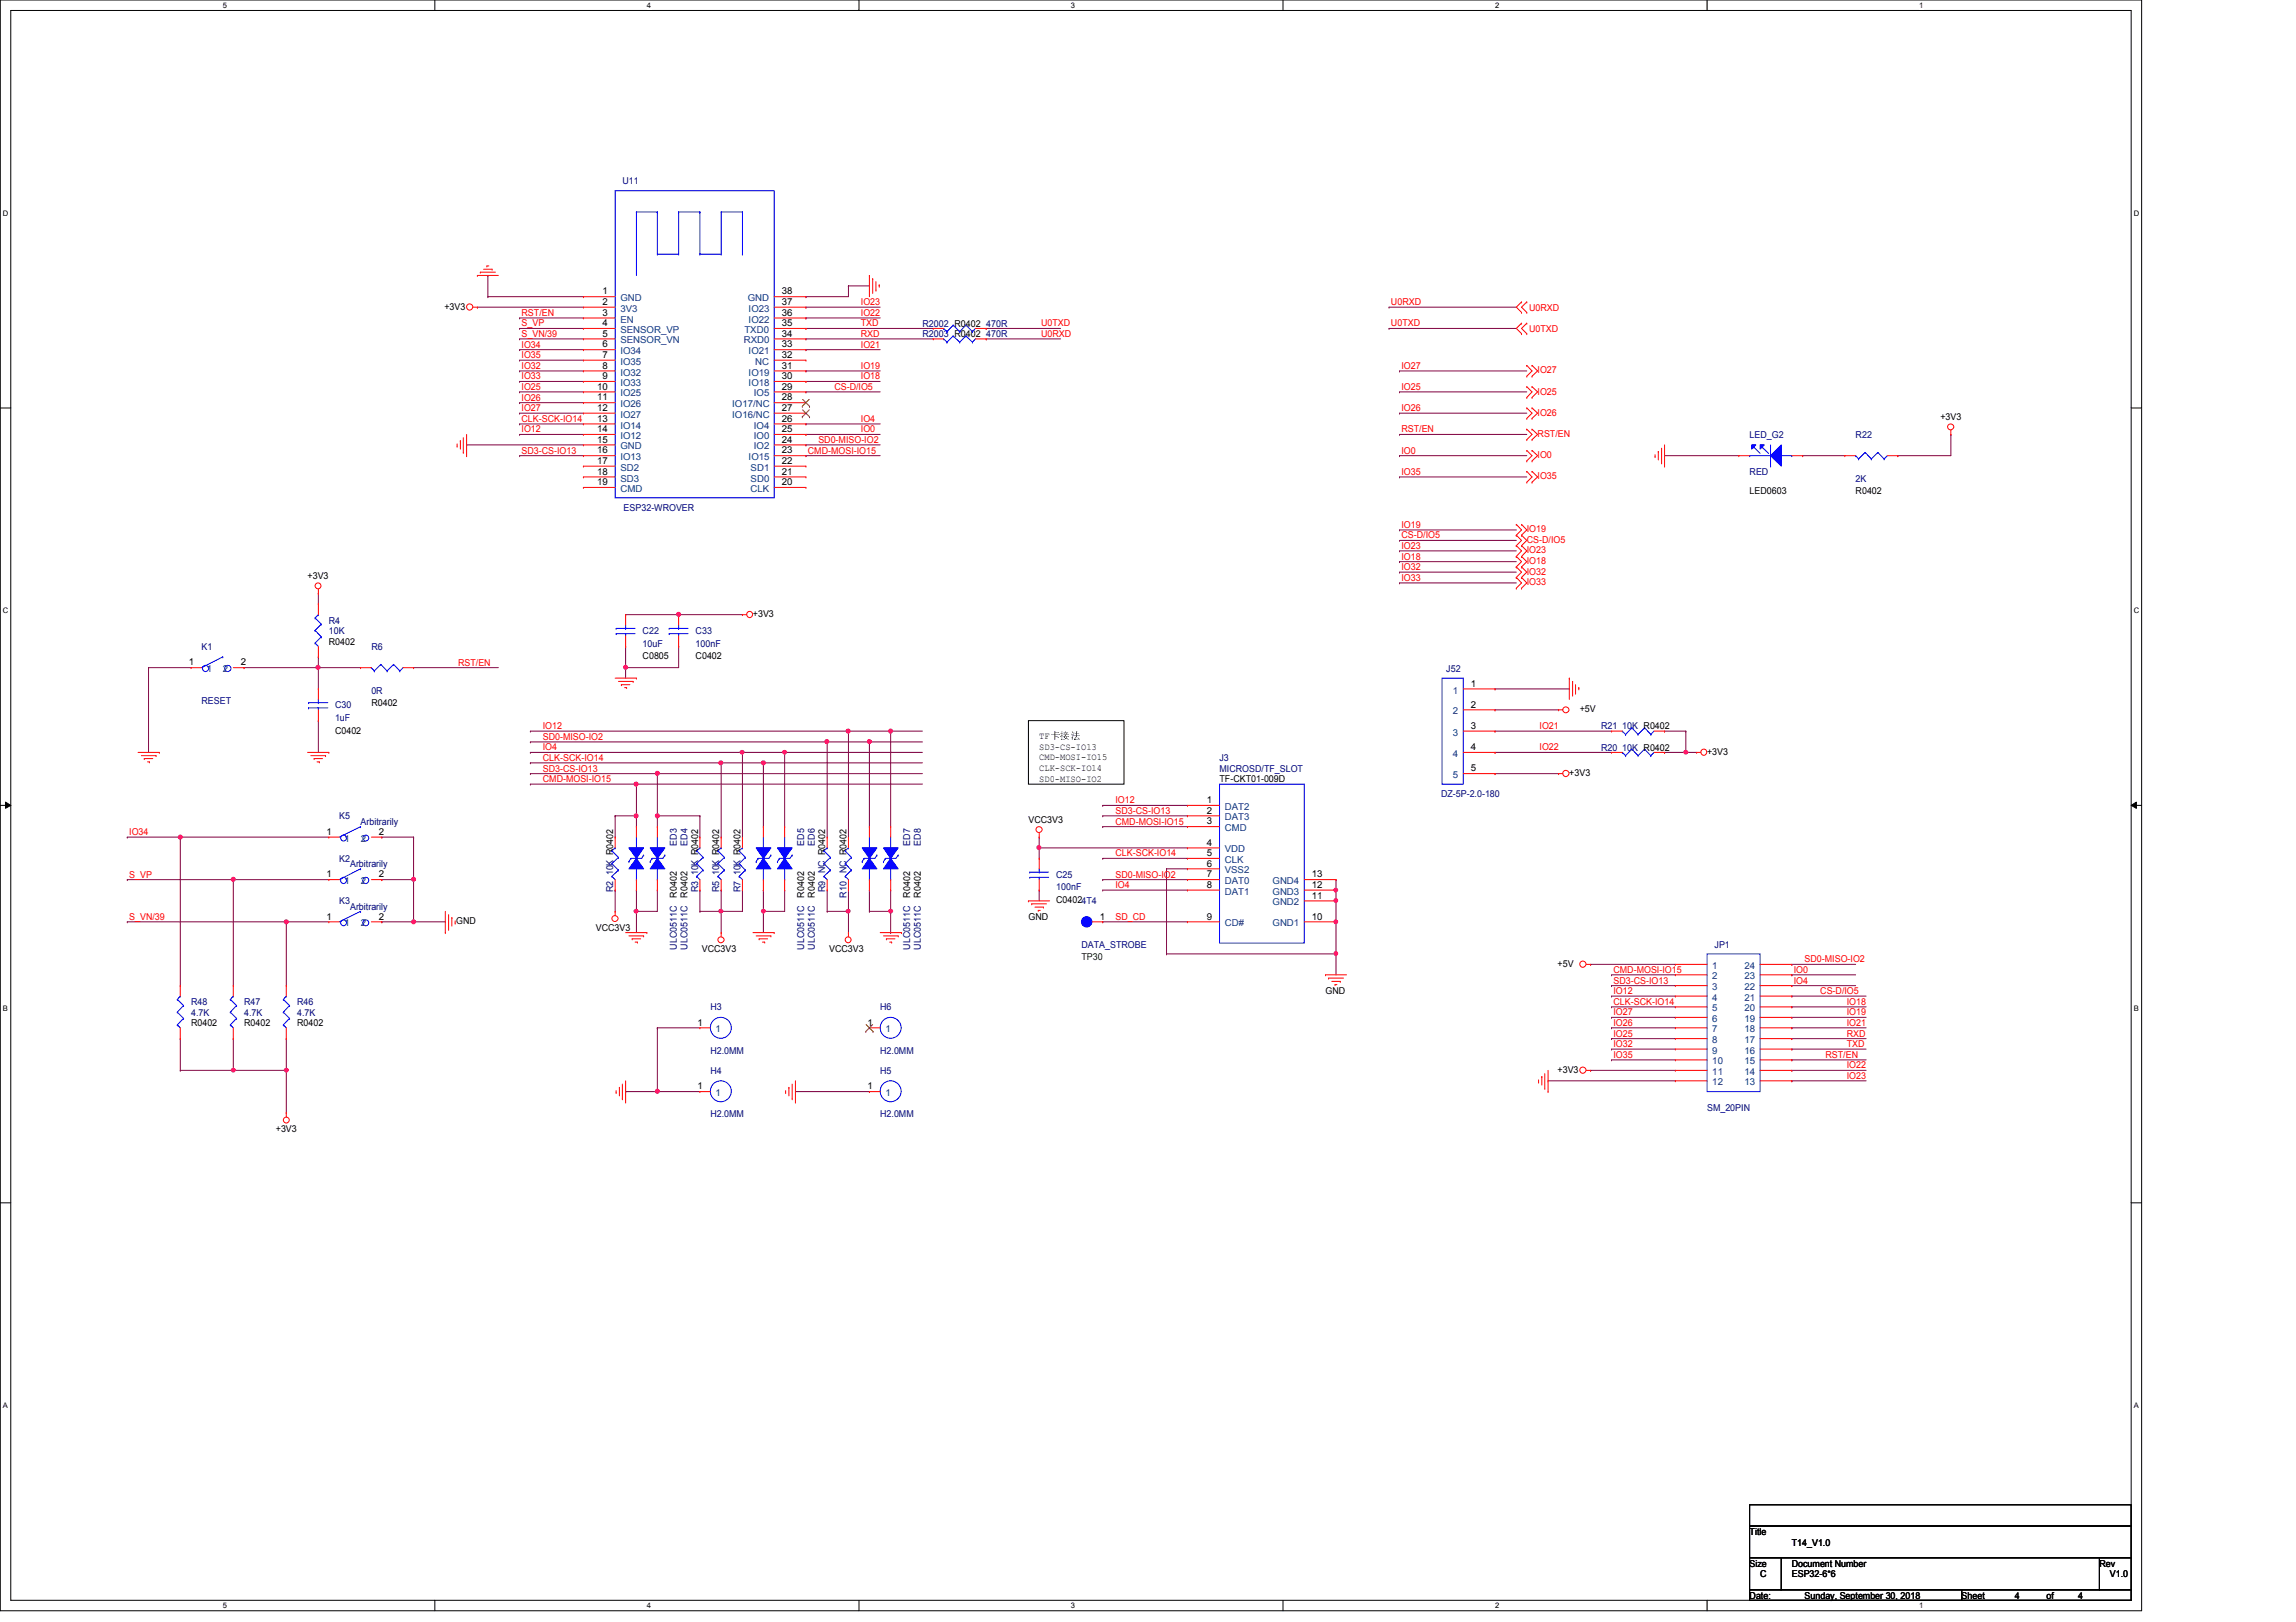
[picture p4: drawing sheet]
<svg xmlns="http://www.w3.org/2000/svg" width="297mm" height="210mm" viewBox="0 0 297 210" stroke-linecap="round" stroke-linejoin="round" font-family="sans-serif">
<defs><g id="words">
<g font-size="1.2" fill="#00007f">
<text x="80.5" y="23.9">U11</text>
<text x="119.3" y="43.6">R2003 R0402</text>
<text x="119.3" y="42.3">R2002 R0402</text>
<text x="127.6" y="43.6">470R</text>
<text x="127.6" y="42.3">470R</text>
<text x="226.4" y="56.7">LED_G2</text>
<text x="240.1" y="56.7">R22</text>
<text x="226.4" y="61.5">RED</text>
<text x="240.1" y="62.3">2K</text>
<text x="80.7" y="66.1">ESP32-WROVER</text>
<text x="42.5" y="80.7">R4</text>
<text x="42.5" y="82">10K</text>
<text x="83.1" y="82">C22</text>
<text x="83.1" y="83.7">10uF</text>
<text x="90" y="82">C33</text>
<text x="90" y="83.7">100nF</text>
<text x="26.1" y="84.1">K1</text>
<text x="48" y="84.1">R6</text>
<text x="48" y="89.7">0R</text>
<text x="187.1" y="87">J52</text>
<text x="26.1" y="91.1">RESET</text>
<text x="43.3" y="91.7">C30</text>
<text x="43.3" y="93.3">1uF</text>
<text x="207.1" y="94.4">R21 10K R0402</text>
<text x="157.8" y="98.5">J3</text>
<text x="157.8" y="99.9">MICROSD/TF_SLOT</text>
<text x="207.1" y="97.2">R20 10K R0402</text>
<text x="43.9" y="106">K5</text>
<text x="46.6" y="106.7">Arbitrarily</text>
<text x="186.4" y="103.2">DZ-5P-2.0-180</text>
<text x="43.9" y="111.5">K2</text>
<text x="45.3" y="112.2">Arbitrarily</text>
<text x="87.6" y="109.4" transform="rotate(-90 87.6 109.4)">ED3</text>
<text x="88.9" y="109.4" transform="rotate(-90 88.9 109.4)">ED4</text>
<text x="104.1" y="109.4" transform="rotate(-90 104.1 109.4)">ED5</text>
<text x="105.4" y="109.4" transform="rotate(-90 105.4 109.4)">ED6</text>
<text x="106.8" y="113" transform="rotate(-90 106.8 113)">NC R0402</text>
<text x="109.5" y="113" transform="rotate(-90 109.5 113)">NC R0402</text>
<text x="117.8" y="109.4" transform="rotate(-90 117.8 109.4)">ED7</text>
<text x="119.1" y="109.4" transform="rotate(-90 119.1 109.4)">ED8</text>
<text x="136.6" y="113.6">C25</text>
<text x="43.9" y="117">K3</text>
<text x="45.3" y="117.7">Arbitrarily</text>
<text x="79.3" y="115.5" transform="rotate(-90 79.3 115.5)">R2 10K R0402</text>
<text x="90.3" y="115.5" transform="rotate(-90 90.3 115.5)">R3 10K R0402</text>
<text x="93" y="115.5" transform="rotate(-90 93 115.5)">R5 10K R0402</text>
<text x="95.8" y="115.5" transform="rotate(-90 95.8 115.5)">R7 10K R0402</text>
<text x="106.8" y="115.5" transform="rotate(-90 106.8 115.5)">R9</text>
<text x="109.5" y="116.2" transform="rotate(-90 109.5 116.2)">R10</text>
<text x="136.6" y="115.2">100nF</text>
<text x="87.6" y="122.9" transform="rotate(-90 87.6 122.9)">ULC0511C</text>
<text x="88.9" y="122.9" transform="rotate(-90 88.9 122.9)">ULC0511C</text>
<text x="104.1" y="122.9" transform="rotate(-90 104.1 122.9)">ULC0511C</text>
<text x="105.4" y="122.9" transform="rotate(-90 105.4 122.9)">ULC0511C</text>
<text x="117.8" y="122.9" transform="rotate(-90 117.8 122.9)">ULC0511C</text>
<text x="119.1" y="122.9" transform="rotate(-90 119.1 122.9)">ULC0511C</text>
<text x="139.9" y="122.6">DATA_STROBE</text>
<text x="221.8" y="122.6">JP1</text>
<text x="24.7" y="130">R48</text>
<text x="24.7" y="131.4">4.7K</text>
<text x="31.6" y="130">R47</text>
<text x="31.6" y="131.4">4.7K</text>
<text x="38.4" y="130">R46</text>
<text x="38.4" y="131.4">4.7K</text>
<text x="91.9" y="130.7">H3</text>
<text x="113.9" y="130.7">H6</text>
<text x="91.9" y="136.4">H2.0MM</text>
<text x="113.9" y="136.4">H2.0MM</text>
<text x="91.9" y="139">H4</text>
<text x="113.9" y="139">H5</text>
<text x="220.8" y="143.8">SM_20PIN</text>
<text x="91.9" y="144.6">H2.0MM</text>
<text x="113.9" y="144.6">H2.0MM</text>
</g>
<g font-size="1.2">
<text x="57.5" y="40.1">+3V3</text>
<text x="77.9" y="38.1">1</text>
<text x="77.9" y="39.5">2</text>
<text x="77.9" y="40.9">3</text>
<text x="101.1" y="38.1">38</text>
<text x="101.1" y="39.5">37</text>
<text x="101.1" y="40.9">36</text>
<text x="77.9" y="42.2">4</text>
<text x="77.9" y="43.6">5</text>
<text x="77.9" y="45">6</text>
<text x="77.9" y="46.3">7</text>
<text x="77.9" y="47.7">8</text>
<text x="101.1" y="42.2">35</text>
<text x="101.1" y="43.6">34</text>
<text x="101.1" y="45">33</text>
<text x="101.1" y="46.3">32</text>
<text x="101.1" y="47.7">31</text>
<text x="77.3" y="50.4">10</text>
<text x="77.3" y="51.8">11</text>
<text x="77.3" y="53.2">12</text>
<text x="77.9" y="49.1">9</text>
<text x="101.1" y="49.1">30</text>
<text x="101.1" y="50.4">29</text>
<text x="101.1" y="51.8">28</text>
<text x="101.1" y="53.2">27</text>
<text x="77.3" y="54.6">13</text>
<text x="77.3" y="55.9">14</text>
<text x="77.3" y="57.3">15</text>
<text x="77.3" y="58.7">16</text>
<text x="101.1" y="54.6">26</text>
<text x="101.1" y="55.9">25</text>
<text x="101.1" y="57.3">24</text>
<text x="101.1" y="58.7">23</text>
<text x="251" y="54.4">+3V3</text>
<text x="77.3" y="60">17</text>
<text x="77.3" y="61.4">18</text>
<text x="77.3" y="62.8">19</text>
<text x="101.1" y="60">22</text>
<text x="101.1" y="61.4">21</text>
<text x="101.1" y="62.8">20</text>
<text x="226.4" y="64">LED0603</text>
<text x="240.1" y="64">R0402</text>
<text x="39.8" y="74.9">+3V3</text>
<text x="42.5" y="83.4">R0402</text>
<text x="97.4" y="79.8">+3V3</text>
<text x="24.4" y="86.1">1</text>
<text x="31.2" y="86.1">2</text>
<text x="83.1" y="85.3">C0805</text>
<text x="90" y="85.3">C0402</text>
<text x="190.3" y="88.9">1</text>
<text x="43.3" y="95">C0402</text>
<text x="48" y="91.4">R0402</text>
<text x="134.4" y="95.6">TF卡卡卡</text>
<text x="190.3" y="91.6">2</text>
<text x="190.3" y="94.3">3</text>
<text x="204.4" y="92.2">+5V</text>
<text x="134.4" y="97">SD3-CS-IO13</text>
<text x="134.4" y="98.4">CMD-MOSI-IO15</text>
<text x="134.4" y="99.7">CLK-SCK-IO14</text>
<text x="134.4" y="101.1">SD0-MISO-IO2</text>
<text x="157.8" y="101.3">TF-CKT01-009D</text>
<text x="190.3" y="97.1">4</text>
<text x="190.3" y="99.8">5</text>
<text x="203" y="100.4">+3V3</text>
<text x="220.8" y="97.7">+3V3</text>
<text x="133.1" y="106.5">VCC3V3</text>
<text x="156.1" y="105.3">2</text>
<text x="156.1" y="106.7">3</text>
<text x="156.1" y="103.9">1</text>
<text x="42.2" y="113.5">1</text>
<text x="42.2" y="108">1</text>
<text x="49" y="113.5">2</text>
<text x="49" y="108">2</text>
<text x="156.1" y="109.4">4</text>
<text x="156.1" y="110.8">5</text>
<text x="156.1" y="112.1">6</text>
<text x="156.1" y="113.5">7</text>
<text x="169.7" y="113.5">13</text>
<text x="42.2" y="119">1</text>
<text x="49" y="119">2</text>
<text x="59" y="119.6">GND</text>
<text x="87.6" y="116.2" transform="rotate(-90 87.6 116.2)">R0402</text>
<text x="88.9" y="116.2" transform="rotate(-90 88.9 116.2)">R0402</text>
<text x="104.1" y="116.2" transform="rotate(-90 104.1 116.2)">R0402</text>
<text x="105.4" y="116.2" transform="rotate(-90 105.4 116.2)">R0402</text>
<text x="117.8" y="116.2" transform="rotate(-90 117.8 116.2)">R0402</text>
<text x="119.1" y="116.2" transform="rotate(-90 119.1 116.2)">R0402</text>
<text x="133.1" y="119.1">GND</text>
<text x="136.6" y="116.9">C04024T4</text>
<text x="142.3" y="119">1</text>
<text x="156.1" y="114.9">8</text>
<text x="156.1" y="119">9</text>
<text x="169.7" y="119">10</text>
<text x="169.7" y="116.3">11</text>
<text x="169.7" y="114.9">12</text>
<text x="77.1" y="120.4">VCC3V3</text>
<text x="90.8" y="123.2">VCC3V3</text>
<text x="107.3" y="123.2">VCC3V3</text>
<text x="201.5" y="125.1">+5V</text>
<text x="171.5" y="128.7">GND</text>
<text x="24.7" y="132.8">R0402</text>
<text x="31.6" y="132.8">R0402</text>
<text x="38.4" y="132.8">R0402</text>
<text x="90.3" y="132.7">1</text>
<text x="112.2" y="132.7">1</text>
<text x="90.3" y="141">1</text>
<text x="112.2" y="141">1</text>
<text x="201.5" y="138.9">+3V3</text>
<text x="35.7" y="146.5">+3V3</text>
<text x="226.4" y="198.6">Title</text>
<text x="226.4" y="202.7">Size</text>
<text x="231.8" y="202.7">Document Number</text>
<text x="231.8" y="200">T14_V1.0</text>
<text x="271.6" y="202.7">Rev</text>
<text x="226.4" y="206.9">Date:</text>
<text x="227.7" y="204.1">C</text>
<text x="231.8" y="204.1">ESP32-6*6</text>
<text x="233.5" y="206.9">Sunday, September 30, 2018</text>
<text x="253.8" y="206.9">Sheet</text>
<text x="260.6" y="206.9">4</text>
<text x="264.7" y="206.9">of</text>
<text x="268.9" y="206.9">4</text>
<text x="273" y="204.1">V1.0</text>
</g>
<g font-size="1.2" fill="#f00">
<text x="67.5" y="40.9">RST/EN</text>
<text x="111.4" y="40.9">IO22</text>
<text x="111.4" y="39.5">IO23</text>
<text x="180" y="39.5">U0RXD</text>
<text x="197.8" y="40.2">U0RXD</text>
<text x="67.5" y="42.2">S_VP</text>
<text x="67.5" y="43.6">S_VN/39</text>
<text x="67.5" y="46.4">IO35</text>
<text x="67.5" y="45">IO34</text>
<text x="67.5" y="47.8">IO32</text>
<text x="111.4" y="45">IO21</text>
<text x="111.4" y="47.8">IO19</text>
<text x="111.4" y="43.6">RXD</text>
<text x="111.4" y="42.2">TXD</text>
<text x="134.7" y="42.2">U0TXD</text>
<text x="134.7" y="43.6">U0RXD</text>
<text x="180" y="42.2">U0TXD</text>
<text x="181.3" y="47.8">IO27</text>
<text x="197.8" y="43">U0TXD</text>
<text x="67.5" y="53.2">IO27</text>
<text x="67.5" y="51.9">IO26</text>
<text x="67.5" y="50.5">IO25</text>
<text x="67.5" y="49.1">IO33</text>
<text x="107.9" y="50.5">CS-D/IO5</text>
<text x="111.4" y="49.1">IO18</text>
<text x="181.3" y="53.2">IO26</text>
<text x="181.3" y="50.5">IO25</text>
<text x="198.9" y="53.8">IO26</text>
<text x="198.9" y="51.1">IO25</text>
<text x="198.9" y="48.3">IO27</text>
<text x="67.5" y="58.7">SD3-CS-IO13</text>
<text x="67.5" y="56">IO12</text>
<text x="67.5" y="54.6">CLK-SCK-IO14</text>
<text x="104.5" y="58.7">CMD-MOSI-IO15</text>
<text x="105.9" y="57.3">SD0-MISO-IO2</text>
<text x="111.4" y="56">IO0</text>
<text x="111.4" y="54.6">IO4</text>
<text x="181.3" y="58.7">IO0</text>
<text x="181.3" y="56">RST/EN</text>
<text x="198.9" y="59.3">IO0</text>
<text x="198.9" y="56.6">RST/EN</text>
<text x="181.3" y="61.5">IO35</text>
<text x="198.9" y="62">IO35</text>
<text x="181.3" y="71">IO23</text>
<text x="181.3" y="69.7">CS-D/IO5</text>
<text x="181.3" y="68.3">IO19</text>
<text x="197.5" y="70.3">CS-D/IO5</text>
<text x="197.5" y="71.6">IO23</text>
<text x="197.5" y="68.9">IO19</text>
<text x="181.3" y="72.4">IO18</text>
<text x="181.3" y="73.8">IO32</text>
<text x="181.3" y="75.2">IO33</text>
<text x="197.5" y="73">IO18</text>
<text x="197.5" y="75.7">IO33</text>
<text x="197.5" y="74.4">IO32</text>
<text x="59.3" y="86.1">RST/EN</text>
<text x="70.2" y="95.8">SD0-MISO-IO2</text>
<text x="70.2" y="94.4">IO12</text>
<text x="199.2" y="94.4">IO21</text>
<text x="70.2" y="99.9">SD3-CS-IO13</text>
<text x="70.2" y="98.5">CLK-SCK-IO14</text>
<text x="70.2" y="97.1">IO4</text>
<text x="70.2" y="101.2">CMD-MOSI-IO15</text>
<text x="199.2" y="97.1">IO22</text>
<text x="144.3" y="105.3">SD3-CS-IO13</text>
<text x="144.3" y="106.7">CMD-MOSI-IO15</text>
<text x="144.3" y="104">IO12</text>
<text x="16.7" y="113.6">S_VP</text>
<text x="16.7" y="108.1">IO34</text>
<text x="144.3" y="110.8">CLK-SCK-IO14</text>
<text x="144.3" y="113.6">SD0-MISO-IO2</text>
<text x="16.7" y="119">S_VN/39</text>
<text x="144.3" y="119">SD_CD</text>
<text x="144.3" y="114.9">IO4</text>
<text x="208.7" y="125.9">CMD-MOSI-IO15</text>
<text x="232.1" y="125.9">IO0</text>
<text x="233.5" y="124.5">SD0-MISO-IO2</text>
<text x="208.7" y="130">CLK-SCK-IO14</text>
<text x="208.7" y="128.7">IO12</text>
<text x="208.7" y="127.3">SD3-CS-IO13</text>
<text x="208.7" y="131.4">IO27</text>
<text x="232.1" y="127.3">IO4</text>
<text x="235.5" y="128.7">CS-D/IO5</text>
<text x="238.9" y="131.4">IO19</text>
<text x="238.9" y="130">IO18</text>
<text x="208.7" y="135.5">IO32</text>
<text x="208.7" y="136.9">IO35</text>
<text x="208.7" y="132.8">IO26</text>
<text x="208.7" y="134.2">IO25</text>
<text x="236.2" y="136.9">RST/EN</text>
<text x="238.9" y="134.2">RXD</text>
<text x="238.9" y="135.5">TXD</text>
<text x="238.9" y="132.8">IO21</text>
<text x="238.9" y="138.3">IO22</text>
<text x="238.9" y="139.6">IO23</text>
</g>
<g font-size="1.2" fill="#003f7f">
<text x="80.3" y="39">GND</text>
<text x="80.3" y="40.3">3V3</text>
<text x="80.3" y="41.7">EN</text>
<text x="96.7" y="39">GND</text>
<text x="96.9" y="40.3">IO23</text>
<text x="96.9" y="41.7">IO22</text>
<text x="80.3" y="43.1">SENSOR_VP</text>
<text x="80.3" y="44.4">SENSOR_VN</text>
<text x="80.3" y="45.8">IO34</text>
<text x="80.3" y="47.2">IO35</text>
<text x="96.2" y="44.4">RXD0</text>
<text x="96.3" y="43.1">TXD0</text>
<text x="96.9" y="45.8">IO21</text>
<text x="97.7" y="47.2">NC</text>
<text x="80.3" y="48.6">IO32</text>
<text x="80.3" y="50">IO33</text>
<text x="80.3" y="51.3">IO25</text>
<text x="80.3" y="52.7">IO26</text>
<text x="94.7" y="52.7">IO17/NC</text>
<text x="96.9" y="48.6">IO19</text>
<text x="96.9" y="50">IO18</text>
<text x="97.5" y="51.3">IO5</text>
<text x="80.3" y="54.1">IO27</text>
<text x="80.3" y="55.5">IO14</text>
<text x="80.3" y="56.8">IO12</text>
<text x="80.3" y="58.2">GND</text>
<text x="80.3" y="59.6">IO13</text>
<text x="94.7" y="54.1">IO16/NC</text>
<text x="96.9" y="59.6">IO15</text>
<text x="97.5" y="55.5">IO4</text>
<text x="97.5" y="56.8">IO0</text>
<text x="97.5" y="58.2">IO2</text>
<text x="80.3" y="60.9">SD2</text>
<text x="80.3" y="62.3">SD3</text>
<text x="80.3" y="63.7">CMD</text>
<text x="97.1" y="60.9">SD1</text>
<text x="97.1" y="62.3">SD0</text>
<text x="97.1" y="63.7">CLK</text>
<text x="26.8" y="87">1</text>
<text x="28.8" y="87">2</text>
<text x="188" y="89.7">1</text>
<text x="188" y="92.5">2</text>
<text x="188" y="95.2">3</text>
<text x="188" y="98">4</text>
<text x="188" y="100.7">5</text>
<text x="158.5" y="106.2">DAT3</text>
<text x="158.5" y="107.6">CMD</text>
<text x="158.5" y="104.8">DAT2</text>
<text x="44.6" y="108.9">1</text>
<text x="46.7" y="108.9">2</text>
<text x="158.5" y="110.3">VDD</text>
<text x="158.5" y="111.7">CLK</text>
<text x="158.5" y="113">VSS2</text>
<text x="44.6" y="119.9">1</text>
<text x="44.6" y="114.4">1</text>
<text x="46.7" y="119.9">2</text>
<text x="46.7" y="114.4">2</text>
<text x="158.5" y="114.4">DAT0</text>
<text x="158.5" y="115.8">DAT1</text>
<text x="158.5" y="119.9">CD#</text>
<text x="164.6" y="119.9">GND1</text>
<text x="164.6" y="117.2">GND2</text>
<text x="164.6" y="115.8">GND3</text>
<text x="164.6" y="114.4">GND4</text>
<text x="221.5" y="125.4">1</text>
<text x="225.7" y="125.4">24</text>
<text x="221.5" y="126.7">2</text>
<text x="221.5" y="128.1">3</text>
<text x="221.5" y="129.5">4</text>
<text x="221.5" y="130.9">5</text>
<text x="225.7" y="130.9">20</text>
<text x="225.7" y="129.5">21</text>
<text x="225.7" y="128.1">22</text>
<text x="225.7" y="126.7">23</text>
<text x="92.6" y="133.6">1</text>
<text x="114.6" y="133.6">1</text>
<text x="221.5" y="132.2">6</text>
<text x="221.5" y="133.6">7</text>
<text x="221.5" y="135">8</text>
<text x="221.5" y="136.4">9</text>
<text x="221.5" y="137.8">10</text>
<text x="225.7" y="137.8">15</text>
<text x="225.7" y="136.4">16</text>
<text x="225.7" y="135">17</text>
<text x="225.7" y="133.6">18</text>
<text x="225.7" y="132.2">19</text>
<text x="92.6" y="141.9">1</text>
<text x="114.6" y="141.9">1</text>
<text x="221.5" y="139.1">11</text>
<text x="221.5" y="140.5">12</text>
<text x="225.7" y="140.5">13</text>
<text x="225.7" y="139.1">14</text>
</g>
<text font-size="1.2" fill="#003f00" x="139.9" y="124.3">TP30</text>
<g font-size="1">
<text x="28.8" y="1">5</text>
<text x="83.7" y="1">4</text>
<text x="138.6" y="1">3</text>
<text x="193.4" y="1">2</text>
<text x="248.3" y="1">1</text>
<text x=".4" y="27.9">D</text>
<text x="276.1" y="27.9">D</text>
<text x=".4" y="79.4">C</text>
<text x="276.1" y="79.4">C</text>
<text x=".4" y="130.8">B</text>
<text x="276.1" y="130.8">B</text>
<text x=".4" y="182.2">A</text>
<text x="276.1" y="182.2">A</text>
<text x="28.8" y="208.1">5</text>
<text x="83.7" y="208.1">4</text>
<text x="138.6" y="208.1">3</text>
<text x="193.4" y="208.1">2</text>
<text x="248.3" y="208.1">1</text>
</g>
</g></defs>
<path d="M0 0h277.1v208.4h-277.1zM1.4 1.4h274.3v205.7h-274.3z" fill="none" stroke="#000" stroke-width=".13"/>
<g fill="#fff">
<path d="M28.8 .1h.6v1.1h-.6z"/>
<path d="M28.8 207.2h.6v1.1h-.6z"/>
</g>
<path d="M56.3 0v1.4M56.3 207.1v1.3" fill="none" stroke="#000" stroke-width=".13"/>
<g fill="#fff">
<path d="M83.7 .1h.5v1.1h-.5z"/>
<path d="M83.7 207.2h.5v1.1h-.5z"/>
</g>
<path d="M111.1 0v1.4M111.1 207.1v1.3" fill="none" stroke="#000" stroke-width=".13"/>
<g fill="#fff">
<path d="M138.6 .1h.5v1.1h-.5z"/>
<path d="M138.6 207.2h.5v1.1h-.5z"/>
</g>
<path d="M166 0v1.4M166 207.1v1.3" fill="none" stroke="#000" stroke-width=".13"/>
<g fill="#fff">
<path d="M193.4 .1h.6v1.1h-.6z"/>
<path d="M193.4 207.2h.6v1.1h-.6z"/>
</g>
<path d="M220.8 0v1.4M220.8 207.1v1.3" fill="none" stroke="#000" stroke-width=".13"/>
<g fill="#fff">
<path d="M248.3 .1h.5v1.1h-.5z"/>
<path d="M248.3 207.2h.5v1.1h-.5z"/>
<path d="M.4 27.1h.7v1.1h-.7z"/>
<path d="M276.1 27.1h.7v1.1h-.7z"/>
<path d="M.4 78.5h.7v1.1h-.7z"/>
<path d="M276.1 78.5h.7v1.1h-.7z"/>
</g>
<path d="M0 52.8h1.4M275.7 52.8h1.4" fill="none" stroke="#000" stroke-width=".13"/>
<g fill="#fff">
<path d="M.4 129.9h.6v1.1h-.6z"/>
<path d="M276.1 129.9h.6v1.1h-.6z"/>
</g>
<path d="M0 104.2h1.4M.7 103.8l.7 .4-.7 .4zM275.7 104.2l.7-.4v.8zM275.7 104.2h1.4" fill="none" stroke="#000" stroke-width=".13"/>
<path d="M.7 103.8l.7 .4-.7 .4zM275.7 104.2l.7-.4v.8z" fill="#000"/>
<g fill="#fff">
<path d="M.4 181.4h.6v1.1h-.6z"/>
<path d="M276.1 181.4h.6v1.1h-.6z"/>
</g>
<path d="M133.1 93.3h12.3v8.2h-12.3zM0 155.7h1.4M275.7 155.7h1.4" fill="none" stroke="#000" stroke-width=".13"/>
<g fill="none" stroke="#7f003f" stroke-width=".13">
<path d="M67.2 42.5h.1M67.2 41.1h.1M67.2 43.9h.1M67.2 59h.1M67.2 53.5h.1M67.2 52.1h.1M67.2 50.7h.1M67.2 56.2h.1M67.2 54.9h.1M67.2 46.6h.1M67.2 45.3h.1M67.2 49.4h.1"/>
<path d="M67.2 48h.1M67.2 42.5h8.3M67.2 43.9h8.3M67.2 41.1h8.3M67.2 45.3h8.3M67.2 59h8.3M67.2 53.5h8.3M67.2 52.1h8.3M67.2 50.7h8.3M67.2 48h8.3M67.2 56.2h8.3M67.2 54.9h8.3"/>
<path d="M67.2 46.6h8.3M67.2 49.4h8.3M104.3 45.3h.1M104.3 41.1h.1M104.3 48h.1M104.3 50.7h.1M104.3 43.9h.1M104.3 56.2h.1M104.3 54.9h.1M104.3 57.6h.1M104.3 43.9h16.4M104.3 41.1h9.6"/>
<path d="M104.3 45.3h9.6M104.3 50.7h9.6M104.3 48h9.6M104.3 56.2h9.6M104.3 54.9h9.6M104.3 57.6h9.6M127.6 42.5h.1M127.6 43.9h.1M127.6 42.5h9.6M127.6 43.9h9.6M181.1 53.5h.1M181.1 53.5h16.4"/>
<path d="M93.3 98.7h.1M93.3 98.7v9.6M96.1 97.4h.1M96.1 97.4v10.9M193.4 94.6h.1M193.4 97.4h.1M193.4 89.2h.1M193.4 91.9h.1M193.4 94.6h15.1M193.4 97.4h15.1M193.4 89.2h9.6M193.4 91.9h8.2"/>
<path d="M79.6 105.6h.1M79.6 115.2h.1M79.6 105.6v2.7M79.6 115.2v2.7M82.3 115.2h.1M82.3 101.5h.1M82.3 101.5v4.1h-2.7M82.3 115.2v2.7M85 105.6h.1M85 100.1h.1M85 105.6h5.5M85 100.1v5.5"/>
<path d="M90.5 105.6h.1M90.5 115.2h.1M90.5 105.6v2.7M90.5 115.2v2.7M98.8 115.2h.1M98.8 115.2v2.7M193.4 100.1h.1M193.4 100.1h8.2"/>
</g>
<circle cx="96" cy="97.3" r=".25" fill="#f0f"/>
<circle cx="96" cy="97.3" r=".25" fill="none" stroke="#f0f" stroke-width=".13"/>
<path d="M93.3 117.9h.1M93.3 117.9v2.8M96.1 115.2h.1M96.1 115.2v2.7h-2.8" fill="none" stroke="#7f003f" stroke-width=".13"/>
<circle cx="93.3" cy="117.9" r=".25" fill="#f0f"/>
<circle cx="93.3" cy="117.9" r=".25" fill="none" stroke="#f0f" stroke-width=".13"/>
<path d="M93.3 98.7h.1M93.3 98.7h5.5M98.8 98.7h.1M98.8 98.7v8.3M101.5 97.4h.1M101.5 97.4v9.6" fill="none" stroke="#7f003f" stroke-width=".13"/>
<circle cx="101.5" cy="97.3" r=".25" fill="#f0f"/>
<circle cx="101.5" cy="97.3" r=".25" fill="none" stroke="#f0f" stroke-width=".13"/>
<path d="M96.1 97.4h.1M96.1 97.4h5.4M98.8 117.9h.1M98.8 117.9v2.8" fill="none" stroke="#7f003f" stroke-width=".13"/>
<circle cx="98.8" cy="117.9" r=".25" fill="#f0f"/>
<circle cx="98.8" cy="117.9" r=".25" fill="none" stroke="#f0f" stroke-width=".13"/>
<path d="M82.3 117.9h.1M82.3 117.9v2.8" fill="none" stroke="#7f003f" stroke-width=".13"/>
<circle cx="82.3" cy="117.9" r=".25" fill="#f0f"/>
<circle cx="82.3" cy="117.9" r=".25" fill="none" stroke="#f0f" stroke-width=".13"/>
<path d="M98.8 98.7h.1M98.8 98.7h20.5M101.5 97.4h.1M101.5 97.4h17.8M82.3 117.9h.1M85 115.2h.1M85 115.2v2.7h-2.7M98.8 117.9h.1M101.5 115.2h.1M101.5 115.2v2.7h-2.7" fill="none" stroke="#7f003f" stroke-width=".13"/>
<circle cx="98.8" cy="98.7" r=".26" fill="#f0f"/>
<circle cx="98.8" cy="98.7" r=".26" fill="none" stroke="#f0f" stroke-width=".13"/>
<path d="M85 100.1h.1M85 100.1h34.3" fill="none" stroke="#7f003f" stroke-width=".13"/>
<circle cx="85" cy="100.1" r=".26" fill="#f0f"/>
<circle cx="85" cy="100.1" r=".26" fill="none" stroke="#f0f" stroke-width=".13"/>
<path d="M82.3 101.5h.1M82.3 101.5h37" fill="none" stroke="#7f003f" stroke-width=".13"/>
<circle cx="82.3" cy="101.5" r=".26" fill="#f0f"/>
<circle cx="82.3" cy="101.5" r=".26" fill="none" stroke="#f0f" stroke-width=".13"/>
<path d="M82.3 105.6h.1M82.3 105.6v1.4" fill="none" stroke="#7f003f" stroke-width=".13"/>
<circle cx="82.3" cy="105.6" r=".26" fill="#f0f"/>
<circle cx="82.3" cy="105.6" r=".26" fill="none" stroke="#f0f" stroke-width=".13"/>
<path d="M85 105.6h.1M85 105.6v1.4" fill="none" stroke="#7f003f" stroke-width=".13"/>
<circle cx="85" cy="105.6" r=".26" fill="#f0f"/>
<circle cx="85" cy="105.6" r=".26" fill="none" stroke="#f0f" stroke-width=".13"/>
<path d="M68.6 98.7h.1M68.6 98.7h24.7M68.6 100.1h.1M68.6 100.1h16.4M90.5 117.9h.1M93.3 115.2h.1M93.3 115.2v2.7h-2.8" fill="none" stroke="#7f003f" stroke-width=".13"/>
<circle cx="93.3" cy="98.7" r=".26" fill="#f0f"/>
<circle cx="93.3" cy="98.7" r=".26" fill="none" stroke="#f0f" stroke-width=".13"/>
<path d="M68.6 97.4h.1M68.6 97.4h27.5M134.4 109.7h.1M134.4 109.7h19.2" fill="none" stroke="#7f003f" stroke-width=".13"/>
<circle cx="134.4" cy="109.7" r=".26" fill="#f0f"/>
<circle cx="134.4" cy="109.7" r=".26" fill="none" stroke="#f0f" stroke-width=".13"/>
<path d="M134.4 108.3h.1M134.4 108.3v1.4M142.7 119.3h.1M142.7 119.3h10.9M150.9 112.4h.1M150.9 112.4h2.7M150.9 112.4v11M172.8 119.3h.1M172.8 119.3v4.1h-21.9M150.9 123.4h.1" fill="none" stroke="#7f003f" stroke-width=".13"/>
<path d="M172.6 123.2l.2-.1 .2 .2v.3l-.2 .1-.2-.1z" fill-rule="evenodd" fill="#f0f"/>
<path d="M172.6 123.2l.2-.1 .2 .2v.3l-.2 .1-.2-.1z" fill="none" stroke="#f0f" stroke-width=".13"/>
<path d="M172.6 119.1l.2-.1 .2 .2v.3h-.2h-.2z" fill-rule="evenodd" fill="#f0f"/>
<path d="M172.6 119.1l.2-.1 .2 .2v.3h-.2h-.2z" fill="none" stroke="#f0f" stroke-width=".13"/>
<path d="M172.8 113.8h.1M172.8 115.2h.1M172.8 113.8v2.8" fill="none" stroke="#7f003f" stroke-width=".13"/>
<path d="M172.6 115l.2-.1 .2 .1v.4h-.2h-.2z" fill-rule="evenodd" fill="#f0f"/>
<path d="M172.6 115l.2-.1 .2 .1v.4h-.2h-.2z" fill="none" stroke="#f0f" stroke-width=".13"/>
<path d="M172.8 116.6h.1M172.8 116.6v2.7" fill="none" stroke="#7f003f" stroke-width=".13"/>
<path d="M172.6 116.4l.2-.1 .2 .1v.3l-.2 .1-.2-.1z" fill-rule="evenodd" fill="#f0f"/>
<path d="M172.6 116.4l.2-.1 .2 .1v.3l-.2 .1-.2-.1z" fill="none" stroke="#f0f" stroke-width=".13"/>
<g fill="none" stroke="#7f003f" stroke-width=".13">
<path d="M181.1 59h.1M181.1 56.2h.1M181.1 59h16.4M181.1 56.2h16.4M215.3 59h.1M215.3 59h9.7M233.2 59h.1M233.2 59h5.5M245.5 59h.1M252.4 56.2h.1M252.4 56.2v2.8h-6.9M19.2 86.4h.1"/>
<path d="M19.2 86.4h5.5M19.2 86.4v11M23.3 108.3h.1M23.3 108.3h19.2M49.4 108.3h.1M49.4 108.3h4.1M134.4 115.2h.1M134.4 109.7h.1M134.4 109.7v1.4M134.4 115.2v1.4M142.7 105.6h.1M142.7 107h.1"/>
<path d="M142.7 111.1h.1M142.7 113.8h.1M142.7 105.6h10.9M142.7 107h10.9M142.7 111.1h10.9M142.7 113.8h10.9M172.8 123.4h.1M172.8 123.4v2.8"/>
</g>
<circle cx="23.3" cy="108.3" r=".26" fill="#f0f"/>
<circle cx="23.3" cy="108.3" r=".26" fill="none" stroke="#f0f" stroke-width=".13"/>
<path d="M30.2 113.8h.1M30.2 113.8h12.3" fill="none" stroke="#7f003f" stroke-width=".13"/>
<circle cx="30.2" cy="113.8" r=".26" fill="#f0f"/>
<circle cx="30.2" cy="113.8" r=".26" fill="none" stroke="#f0f" stroke-width=".13"/>
<path d="M49.4 113.8h.1M49.4 113.8h4.1M53.5 119.3h.1M53.5 119.3h4.1" fill="none" stroke="#7f003f" stroke-width=".13"/>
<circle cx="53.5" cy="119.3" r=".26" fill="#f0f"/>
<circle cx="53.5" cy="119.3" r=".26" fill="none" stroke="#f0f" stroke-width=".13"/>
<path d="M37 119.3h.1M37 119.3h5.5" fill="none" stroke="#7f003f" stroke-width=".13"/>
<circle cx="37" cy="119.3" r=".26" fill="#f0f"/>
<circle cx="37" cy="119.3" r=".26" fill="none" stroke="#f0f" stroke-width=".13"/>
<path d="M53.5 108.3h.1M53.5 113.8h.1M53.5 108.3v11" fill="none" stroke="#7f003f" stroke-width=".13"/>
<circle cx="53.5" cy="113.8" r=".26" fill="#f0f"/>
<circle cx="53.5" cy="113.8" r=".26" fill="none" stroke="#f0f" stroke-width=".13"/>
<path d="M41.2 76.8h.1M41.2 76.8v1.3M41.2 85h.1M41.2 86.4h.1M41.2 85v4.2M49.4 119.3h.1M49.4 119.3h4.1" fill="none" stroke="#7f003f" stroke-width=".13"/>
<circle cx="41.1" cy="86.4" r=".26" fill="#f0f"/>
<circle cx="41.1" cy="86.4" r=".26" fill="none" stroke="#f0f" stroke-width=".13"/>
<g fill="none" stroke="#7f003f" stroke-width=".13">
<path d="M179.7 39.8h.1M179.7 39.8h16.5M179.7 42.5h.1M179.7 42.5h16.5M31.6 86.4h.1M31.6 86.4h15M41.2 93.3h.1M41.2 86.4h.1M41.2 93.3v4.1M53.5 86.4h.1M53.5 86.4h11M37 138.5h.1"/>
<path d="M37 138.5v5.5"/>
</g>
<circle cx="37" cy="138.5" r=".25" fill="#f0f"/>
<circle cx="37" cy="138.5" r=".25" fill="none" stroke="#f0f" stroke-width=".13"/>
<path d="M30.2 134.4h.1M30.2 134.4v4.1" fill="none" stroke="#7f003f" stroke-width=".13"/>
<circle cx="30.2" cy="138.5" r=".25" fill="#f0f"/>
<circle cx="30.2" cy="138.5" r=".25" fill="none" stroke="#f0f" stroke-width=".13"/>
<g fill="none" stroke="#7f003f" stroke-width=".13">
<path d="M16.5 119.3h.1M16.5 119.3h20.5M23.3 108.3h.1M23.3 108.3v19.3M30.2 113.8h.1M30.2 113.8v13.8M37 119.3h.1M37 119.3v8.3M23.3 134.4h.1M23.3 138.5h.1M23.3 134.4v4.1M30.2 138.5h.1"/>
<path d="M37 134.4h.1M37 134.4v4.1h-13.7M85 133h.1M85 133h5.5M85 133v8.3M85 141.3h.1M85 141.3h5.5"/>
</g>
<circle cx="85" cy="141.2" r=".26" fill="#f0f"/>
<circle cx="85" cy="141.2" r=".26" fill="none" stroke="#f0f" stroke-width=".13"/>
<g fill="none" stroke="#7f003f" stroke-width=".13">
<path d="M61.8 39.8h.1M61.8 39.8h13.7M63.1 38.4h.1M63.1 35.6h.1M63.1 38.4h12.4M63.1 35.6v2.8M104.3 39.8h.1M104.3 38.4h.1M104.3 39.8h9.6M109.8 37h.1M109.8 37h2.7M109.8 37v1.4h-5.5"/>
<path d="M60.4 57.6h.1M60.4 57.6h15.1M104.3 49.4h.1M104.3 59h.1M104.3 42.5h.1M104.3 49.4h9.6M104.3 59h9.6M104.3 42.5h16.4M181.1 50.7h.1M181.1 48h.1M181.1 50.7h16.4M181.1 48h16.4"/>
<path d="M87.8 79.5h.1M87.8 79.5h8.3M181.1 72.7h.1M181.1 71.3h.1M181.1 69.9h.1M181.1 72.7h15.1M181.1 71.3h15.1M181.1 69.9h15.1M68.6 101.5h.1M68.6 101.5h13.7M142.7 104.2h.1M142.7 115.2h.1"/>
<path d="M142.7 104.2h10.9M142.7 115.2h10.9M102.9 141.3h.1M102.9 141.3h9.6"/>
</g>
<circle cx="87.8" cy="79.5" r=".26" fill="#f0f"/>
<circle cx="87.8" cy="79.5" r=".26" fill="none" stroke="#f0f" stroke-width=".13"/>
<path d="M80.9 83.7h.1M80.9 86.4h.1M80.9 83.7v2.7M87.8 83.7h.1M87.8 83.7v2.7h-6.9" fill="none" stroke="#7f003f" stroke-width=".13"/>
<circle cx="80.9" cy="86.4" r=".26" fill="#f0f"/>
<circle cx="80.9" cy="86.4" r=".26" fill="none" stroke="#f0f" stroke-width=".13"/>
<path d="M80.9 79.5h.1M80.9 79.5h6.9M80.9 86.4h.1M80.9 86.4v1.4M218.1 97.4h.1M218.1 97.4h1.4M80.9 141.3h.1M80.9 141.3h4.1" fill="none" stroke="#7f003f" stroke-width=".13"/>
<circle cx="218.1" cy="97.3" r=".25" fill="#f0f"/>
<circle cx="218.1" cy="97.3" r=".25" fill="none" stroke="#f0f" stroke-width=".13"/>
<path d="M107 96h.1M107 96v12.3M112.5 96h.1M112.5 96h6.8M115.2 94.6h.1M115.2 94.6h4.1M215.3 94.6h.1M215.3 97.4h.1M215.3 94.6h2.8M218.1 94.6h.1M218.1 94.6v2.8h-2.8" fill="none" stroke="#7f003f" stroke-width=".13"/>
<circle cx="107" cy="96" r=".26" fill="#f0f"/>
<circle cx="107" cy="96" r=".26" fill="none" stroke="#f0f" stroke-width=".13"/>
<path d="M68.6 96h.1M68.6 96h38.4M109.8 94.6h.1M109.8 94.6v13.7" fill="none" stroke="#7f003f" stroke-width=".13"/>
<circle cx="109.7" cy="94.6" r=".26" fill="#f0f"/>
<circle cx="109.7" cy="94.6" r=".26" fill="none" stroke="#f0f" stroke-width=".13"/>
<path d="M68.6 94.6h.1M68.6 94.6h41.2M112.5 96h.1M112.5 96v11" fill="none" stroke="#7f003f" stroke-width=".13"/>
<circle cx="112.5" cy="96" r=".26" fill="#f0f"/>
<circle cx="112.5" cy="96" r=".26" fill="none" stroke="#f0f" stroke-width=".13"/>
<path d="M107 96h.1M107 96h5.5M115.2 94.6h.1M115.2 94.6v12.4" fill="none" stroke="#7f003f" stroke-width=".13"/>
<circle cx="115.2" cy="94.6" r=".26" fill="#f0f"/>
<circle cx="115.2" cy="94.6" r=".26" fill="none" stroke="#f0f" stroke-width=".13"/>
<path d="M109.8 94.6h.1M109.8 94.6h5.4M115.2 117.9h.1M115.2 115.2v2.7" fill="none" stroke="#7f003f" stroke-width=".13"/>
<circle cx="115.2" cy="117.9" r=".25" fill="#f0f"/>
<circle cx="115.2" cy="117.9" r=".25" fill="none" stroke="#f0f" stroke-width=".13"/>
<path d="M109.8 117.9h.1M109.8 115.2v2.7M112.5 117.9h.1M112.5 115.2v2.7M112.5 117.9h2.7M115.2 117.9h.1M115.2 117.9v2.8M115.2 120.7h.1" fill="none" stroke="#7f003f" stroke-width=".13"/>
<circle cx="109.7" cy="117.9" r=".25" fill="#f0f"/>
<circle cx="109.7" cy="117.9" r=".25" fill="none" stroke="#f0f" stroke-width=".13"/>
<g fill="none" stroke="#7f003f" stroke-width=".13">
<path d="M181.1 74h.1M181.1 75.4h.1M181.1 68.6h.1M181.1 61.7h.1M181.1 74h15.1M181.1 75.4h15.1M181.1 68.6h15.1M181.1 61.7h16.4M16.5 113.8h.1M16.5 108.3h.1M16.5 113.8h13.7M16.5 108.3h6.8"/>
<path d="M107 117.9h.1M107 115.2v2.7M107 117.9h2.8M109.8 117.9h.1M109.8 117.9v2.8M109.8 120.7h.1M200.3 139.9h.1M200.3 139.9h16.4M205.8 138.5h.1M205.8 124.8h.1M205.8 138.5h10.9M205.8 124.8h10.9"/>
<path d="M208.5 135.8h.1M208.5 137.2h.1M208.5 130.3h.1M208.5 128.9h.1M208.5 127.6h.1M208.5 131.7h.1M208.5 133h.1M208.5 134.4h.1M208.5 126.2h.1M208.5 134.4h8.2M208.5 135.8h8.2M208.5 137.2h8.2"/>
<path d="M208.5 133h8.2M208.5 131.7h8.2M208.5 128.9h8.2M208.5 130.3h8.2M208.5 127.6h8.2M208.5 126.2h8.2M231.8 134.4h.1M231.8 135.8h.1M231.8 137.2h.1M231.8 133h.1M231.8 138.5h.1M231.8 139.9h.1"/>
<path d="M231.8 131.7h.1M231.8 128.9h.1M231.8 130.3h.1M231.8 124.8h.1M231.8 126.2h.1M231.8 127.6h.1M231.8 139.9h9.6M231.8 138.5h9.6M231.8 134.4h9.6M231.8 135.8h9.6M231.8 137.2h9.6M231.8 133h9.6"/>
<path d="M231.8 131.7h9.6M231.8 128.9h9.6M231.8 130.3h9.6M231.8 127.6h8.3M231.8 126.2h8.3M231.8 124.8h8.3"/>
</g>
<g fill="none" stroke="#f00" stroke-width=".13">
<path d="M61.2 39.8h.6M61.8 35.6h.1M61.8 39.8h.1M61.8 35.6h2.7M62.1 35.2h.1M62.1 35.2h2M62.6 34.8h1.1M63 34.4h.1M63 34.4h.2M63.7 34.8h.1M112.5 35.6h.1M112.5 35.6v2.8"/>
<path d="M112.9 36.1h.1M112.9 36.1v1.9M113.3 37.5h.1M113.3 36.4v1.1M113.7 36.9h.1M113.7 36.9v.3M196.8 39.1h.1M196.8 39.1l-.6 .7 .6 .6M197.5 39.1h.1M197.5 39.1l-.7 .7 .7 .6M59.1 57.7h.1M59.1 57.4v.3"/>
<path d="M59.6 57h.1M59.6 57v1.1M59.9 58.5h.1M59.9 56.6v1.9M60.4 59h.1M60.4 56.2v2.8M196.8 40.4h.1M196.8 41.8h.1M196.8 43.2h.1M196.8 41.8l-.6 .7 .6 .7M197.5 54.1h.1M197.5 52.8h.1"/>
<path d="M197.5 59.6h.1M197.5 58.3h.1M197.5 56.9h.1M197.5 55.5h.1M197.5 40.4h.1M197.5 43.2h.1M197.5 41.8h.1M197.5 51.4h.1M197.5 50h.1M197.5 48.7h.1M197.5 47.3h.1M197.5 52.8l.7 .7-.7 .6"/>
<path d="M197.5 58.3l.7 .7-.7 .6M197.5 55.5l.7 .7-.7 .7M197.5 41.8l-.7 .7 .7 .7M197.5 50l.7 .7-.7 .7M197.5 47.3l.7 .7-.7 .7M198.2 54.1h.1M198.2 52.8h.1M198.2 59.6h.1M198.2 58.3h.1M198.2 56.9h.1M198.2 55.5h.1M198.2 51.4h.1"/>
<path d="M198.2 50h.1M198.2 48.7h.1M198.2 47.3h.1M198.2 52.8l.7 .7-.7 .6M198.2 58.3l.7 .7-.7 .6M198.2 55.5l.7 .7-.7 .7M198.2 50l.7 .7-.7 .7M198.2 47.3l.7 .7-.7 .7M214.1 59.1h.1M214.1 58.8v.3M214.5 58.4h.1M214.5 58.4v1.1"/>
<path d="M215 59.9h.1M215 58v1.9M215.3 57.6v2.7M252.4 56.2h.1M252.4 55.7v.5M41.2 76.8h.1M41.2 76.2v.6M96.1 79.5h.1M96.1 79.5h.5M196.2 70.6h.1M196.2 69.3h.1M196.2 72h.1"/>
<path d="M196.2 73.4h.1M196.2 67.9h.1M196.2 76.1h.1M196.2 74.7h.1M196.2 69.3l.6 .6-.6 .7M196.2 70.6l.6 .7-.6 .7M196.2 72l.6 .7-.6 .7M196.2 67.9l.6 .7-.6 .7M196.2 74.7l.6 .7-.6 .7M196.2 73.4l.6 .6-.6 .7M196.8 70.6h.1M196.8 69.3h.1"/>
<path d="M196.8 72h.1M196.8 73.4h.1M196.8 67.9h.1M196.8 76.1h.1M196.8 74.7h.1M196.8 69.3l.7 .6-.7 .7M196.8 70.6l.7 .7-.7 .7M196.8 72l.7 .7-.7 .7M196.8 67.9l.7 .7-.7 .7M196.8 74.7l.7 .7-.7 .7M196.8 73.4l.7 .6-.7 .7M197.5 62.4h.1"/>
<path d="M197.5 61h.1M197.5 61l.7 .7-.7 .7M198.2 62.4h.1M198.2 61h.1M198.2 61l.7 .7-.7 .7M215.3 60.3h.1M17.9 97.4h2.7M18.3 97.8h1.9M18.7 98.2h.1M18.7 98.2h1.1M19.1 98.6h.2M19.3 98.6h.1"/>
<path d="M20.2 97.8h.1M20.6 97.4h.1M39.8 97.4h2.7M40.2 97.8h1.9M40.6 98.2h.1M40.6 98.2h1.1M41 98.6h.3M41.3 98.6h.1M42.1 97.8h.1M42.5 97.4h.1M79.6 87.8h2.7M80 88.2h1.9"/>
<path d="M80.4 88.6h.1M80.4 88.6h1.1M80.8 89h.3M81.1 89h.1M81.9 88.2h.1M82.3 87.8h.1M201.6 91.9h.1M201.6 91.9h.6M203 87.8h.1M203 87.8v2.7M203.5 88.2h.1M203.5 88.2v1.9"/>
<path d="M203.8 89.7h.1M203.8 88.6v1.1M204.3 89h.1M204.3 89v.3M219.5 97.4h.1M219.5 97.4h.5M57.6 117.9v2.8M58 118.4v1.9M58.5 118.7h.1M58.5 118.7v1.1M58.9 119.5h.1M58.9 119.2v.3"/>
<path d="M79.6 117.9h.1M79.6 117.9v.6M133.1 116.6h.1M133.1 116.6h2.7M133.5 117h.1M133.5 117h1.9M133.9 117.4h1.1M134.3 117.8h.1M134.3 117.8h.3M134.4 108.3h.1M134.4 107.8v.5M135 117.4h.1"/>
<path d="M201.6 100.1h.1M201.6 100.1h.6M57.6 120.7h.1M58 120.3h.1M80.9 120.7h2.8M80.9 139.9v2.7M81.4 121.1h1.9M81.8 121.5h.1M81.8 121.5h1.1M82.2 121.9h.3M82.5 121.9h.1M83.3 121.1h.1"/>
<path d="M83.7 120.7h.1M93.3 120.7h.1M93.3 120.7v.5M97.4 120.7h2.8M97.8 121.1h1.9M98.2 121.5h.1M98.2 121.5h1.1M98.6 121.9h.3M98.9 121.9h.1M99.7 121.1h.1M100.2 120.7h.1M102.9 139.9v2.7"/>
<path d="M109.8 120.7h.1M109.8 120.7v.5M113.9 120.7h2.7M114.3 121.1h1.9M114.7 121.5h.1M114.7 121.5h1.1M115.1 121.9h.3M115.4 121.9h.1M116.2 121.1h.1M116.6 120.7h.1M171.5 126.2h.1M171.5 126.2h2.7"/>
<path d="M171.9 126.6h.1M171.9 126.6h1.9M172.3 127h1.1M172.7 127.4h.1M172.7 127.4h.3M173.4 127h.1M199 139.7v.3M199.5 139.3h.1M199.5 139.3v1.1M199.9 138.9v1.9M200.3 138.5v2.8M205.2 138.5h.6"/>
<path d="M205.2 124.8h.6M205.8 138.5h.1M205.8 124.8h.1M37 144h.1M37 144v.6M79.7 141.4h.1M79.7 141.1v.3M80.1 140.7h.1M80.1 140.7v1.1M80.5 142.2h.1M80.5 140.3v1.9M80.9 142.6h.1"/>
<path d="M101.6 141.4h.1M101.6 141.1v.3M102.1 140.7h.1M102.1 140.7v1.1M102.5 142.2h.1M102.5 140.3v1.9M102.9 142.6h.1M199 140h.1M199.9 140.8h.1M200.3 141.3h.1"/>
<circle cx="60.8" cy="39.7" r=".4"/>
<circle cx="252.4" cy="55.2" r=".39"/>
<circle cx="41.1" cy="75.8" r=".38"/>
<circle cx="97" cy="79.5" r=".39"/>
<circle cx="202.6" cy="91.9" r=".39"/>
<circle cx="220.4" cy="97.3" r=".39"/>
<circle cx="79.6" cy="118.9" r=".39"/>
<circle cx="134.4" cy="107.4" r=".39"/>
<circle cx="202.6" cy="100.1" r=".4"/>
<circle cx="93.3" cy="121.6" r=".39"/>
<circle cx="109.7" cy="121.6" r=".38"/>
<circle cx="204.8" cy="138.5" r=".4"/>
<circle cx="204.8" cy="124.8" r=".4"/>
<circle cx="37" cy="144.9" r=".38"/>
</g>
<path d="M226.4 194.7h49.3v2.8h-49.3zM226.4 197.5h49.3v4.1h-49.3zM226.4 201.6h4.1v4.1h-4.1zM226.4 205.7h27.4v1.4h-27.4zM230.5 201.6h41.1v4.1h-41.1zM253.8 205.7h21.9v1.4h-21.9zM271.6 201.6h4.1v4.1h-4.1z" fill="none" stroke="#000" stroke-width=".13"/>
<path d="M100.8 111.1h.1M100.8 111.1h1.4M101.5 109.7h.1M101.5 113.8h.1M101.5 108.3v1.4M101.5 112.4v1.4" fill="none" stroke="#00f" stroke-width=".13"/>
<path d="M100.6 109.7h1.9l-1 1.4z" fill-rule="evenodd" fill="#00f"/>
<path d="M100.6 109.7h1.9l-1 1.4zM100.6 111.5h.1M100.8 111.1l-.2 .4M102.5 110.7h.1M102.5 110.7l-.3 .4" fill="none" stroke="#00f" stroke-width=".13"/>
<path d="M101.5 111.1l1 1.3h-1.9z" fill-rule="evenodd" fill="#00f"/>
<g fill="none" stroke="#00f" stroke-width=".13">
<path d="M122.1 43.9h.1M122.1 43.9l.4 .4M122.5 44.3h.1M123.3 43.5h.1M123.3 43.5l.9 .8M123.3 43.5l-.8 .8M124.2 44.3h.1M125 43.5h.1M125 43.5l.8 .8M125 43.5l-.8 .8M125.8 44.3h.1M126.2 43.9l-.4 .4"/>
<path d="M101.5 111.1l1 1.3h-1.9zM109.3 113.4h.1M109.3 111.8h.1M109.3 110.1h.1M109.3 113.4l.5 .4M109.3 111.8l.8 .8M109.3 110.1l.8 .9M109.8 109.7h.1M109.8 109.7l-.5 .4M110.1 112.6h.1M110.1 111h.1M110.1 112.6l-.8 .8"/>
<path d="M110.1 111l-.8 .8M111.8 111.1h.1M111.8 111.1h1.4M112.5 109.7h.1M112.5 113.8h.1M112.5 108.3v1.4M112.5 112.4v1.4M220.8 123.4h6.9v17.9h-6.9z"/>
<circle cx="93.3" cy="141.2" r="1.35"/>
</g>
<g fill="none" stroke="#f00" stroke-width=".13">
<path d="M120.7 43.9h.1M120.7 43.9h1.4M126.2 43.9h1.4M127.6 43.9h.1M101.5 107h.1M101.5 115.2h.1M101.5 107v1.3M101.5 113.8v1.4M109.8 115.2h.1M109.8 108.3h.1M109.8 108.3v1.4M109.8 113.8v1.4"/>
<path d="M216.7 124.8h.1M216.7 126.2h.1M216.7 127.6h.1M216.7 128.9h.1M216.7 130.3h.1M216.7 131.7h.1M216.7 133h.1M216.7 134.4h.1M216.7 135.8h.1M216.7 137.2h.1M216.7 138.5h.1M216.7 139.9h.1"/>
<path d="M216.7 124.8h4.1M216.7 126.2h4.1M216.7 127.6h4.1M216.7 128.9h4.1M216.7 130.3h4.1M216.7 131.7h4.1M216.7 133h4.1M216.7 134.4h4.1M216.7 135.8h4.1M216.7 137.2h4.1M216.7 138.5h4.1M216.7 139.9h4.1"/>
<path d="M227.7 124.8h4.1M227.7 126.2h4.1M227.7 127.6h4.1M227.7 128.9h4.1M227.7 130.3h4.1M227.7 131.7h4.1M227.7 133h4.1M227.7 134.4h4.1M227.7 135.8h4.1M227.7 137.2h4.1M227.7 138.5h4.1M227.7 139.9h4.1"/>
<path d="M231.8 137.2h.1M231.8 135.8h.1M231.8 134.4h.1M231.8 133h.1M231.8 131.7h.1M231.8 130.3h.1M231.8 128.9h.1M231.8 127.6h.1M231.8 126.2h.1M231.8 124.8h.1M231.8 139.9h.1M231.8 138.5h.1"/>
<path d="M90.5 141.3h.1M90.5 141.3h1.4"/>
</g>
<path d="M111.5 109.7h1.9l-.9 1.4z" fill-rule="evenodd" fill="#00f"/>
<path d="M111.5 109.7h1.9l-.9 1.4zM111.5 111.5h.1M111.8 111.1l-.3 .4M113.4 110.7h.1M113.4 110.7l-.2 .4" fill="none" stroke="#00f" stroke-width=".13"/>
<path d="M112.5 111.1l.9 1.3h-1.9z" fill-rule="evenodd" fill="#00f"/>
<path d="M112.5 111.1l.9 1.3h-1.9zM114.6 111.1h.1M114.6 111.1h1.3M115.2 109.7h.1M115.2 113.8h.1M115.2 108.3v1.4M115.2 112.4v1.4" fill="none" stroke="#00f" stroke-width=".13"/>
<path d="M112.5 107h.1M112.5 115.2h.1M112.5 107v1.3M112.5 113.8v1.4" fill="none" stroke="#f00" stroke-width=".13"/>
<path d="M114.3 109.7h1.9l-1 1.4z" fill-rule="evenodd" fill="#00f"/>
<path d="M114.3 109.7h1.9l-1 1.4zM114.3 111.5h.1M114.6 111.1l-.3 .4M116.2 110.7h.1M116.2 110.7l-.3 .4" fill="none" stroke="#00f" stroke-width=".13"/>
<path d="M115.2 111.1l1 1.3h-1.9z" fill-rule="evenodd" fill="#00f"/>
<g fill="none" stroke="#00f" stroke-width=".13">
<path d="M48 86.4h.1M48 86.4l.4 .4M48.4 86.8h.1M49.3 86h.1M49.3 86l.8 .8M49.3 86l-.9 .8M50.1 86.8h.1M50.9 86h.1M50.9 86l.8 .8M50.9 86l-.8 .8M51.7 86.8h.1M52.2 86.4l-.5 .4"/>
<path d="M79.7 81.3h.1M79.7 82h.1M79.7 81.3h2.5M79.7 82h2.5M80.9 82h.1M80.9 81.3h.1M80.9 80.9v.4M80.9 82v.3M186.6 87.8h2.7v13.7h-2.7zM209.9 94.6h.1M209.9 94.6l.4 .4M210.3 95h.1"/>
<path d="M211.1 94.2h.1M211.1 94.2l.8 .8M211.1 94.2l-.8 .8M211.9 95h.1M212.8 94.2h.1M212.8 94.2l.8 .8M212.8 94.2l-.9 .8M213.6 95h.1M214 94.6l-.4 .4M79.2 113.4h.1M79.2 111.8h.1M79.2 110.1h.1"/>
<path d="M79.2 113.4l.4 .4M79.2 111.8l.8 .8M79.2 110.1l.8 .9M79.6 109.7h.1M79.6 109.7l-.4 .4M80 112.6h.1M80 111h.1M80 112.6l-.8 .8M80 111l-.8 .8M81.6 111.1h.1M81.6 111.1h1.4M82.3 109.7h.1"/>
<path d="M82.3 113.8h.1M82.3 108.3v1.4M82.3 112.4v1.4M90.1 113.4h.1M90.1 111.8h.1M90.1 110.1h.1M90.1 113.4l.4 .4M90.1 111.8l.9 .8M90.1 110.1l.9 .9M90.5 109.7h.1M90.5 109.7l-.4 .4M91 112.6h.1"/>
<path d="M91 111h.1M91 112.6l-.9 .8M91 111l-.9 .8M92.9 113.4h.1M92.9 111.8h.1M92.9 110.1h.1M92.9 113.4l.4 .4M92.9 111.8l.8 .8M92.9 110.1l.8 .9M93.3 109.7h.1M93.3 109.7l-.4 .4M93.7 112.6h.1"/>
<path d="M93.7 111h.1M93.7 112.6l-.8 .8M93.7 111l-.8 .8M95.6 113.4h.1M95.6 111.8h.1M95.6 110.1h.1M95.6 113.4l.5 .4M95.6 111.8l.8 .8M95.6 110.1l.8 .9M96.1 109.7h.1M96.1 109.7l-.5 .4M96.4 112.6h.1"/>
<path d="M96.4 111h.1M96.4 112.6l-.8 .8M96.4 111l-.8 .8M115.2 111.1l1 1.3h-1.9z"/>
<circle cx="115.2" cy="133" r="1.35"/>
</g>
<g fill="none" stroke="#f00" stroke-width=".13">
<path d="M80.9 79.5h.1M80.9 79.5v1.4M46.6 86.4h.1M46.6 86.4h1.4M52.2 86.4h1.3M53.5 86.4h.1M80.9 83.7h.1M80.9 82.3v1.4M189.3 89.2h4.1M189.3 91.9h4.1M189.3 94.6h4.1M189.3 97.4h4.1"/>
<path d="M193.4 89.2h.1M193.4 91.9h.1M193.4 94.6h.1M193.4 97.4h.1M208.5 94.6h.1M208.5 94.6h1.4M214 94.6h1.3M215.3 94.6h.1M79.6 115.2h.1M79.6 108.3h.1M79.6 108.3v1.4M79.6 113.8v1.4"/>
<path d="M90.5 115.2h.1M90.5 108.3h.1M90.5 108.3v1.4M90.5 113.8v1.4M93.3 115.2h.1M93.3 108.3h.1M93.3 108.3v1.4M93.3 113.8v1.4M96.1 115.2h.1M96.1 108.3h.1M96.1 108.3v1.4M96.1 113.8v1.4"/>
<path d="M115.2 107h.1M115.2 115.2h.1M115.2 107v1.3M115.2 113.8v1.4M189.3 100.1h4.1M193.4 100.1h.1M112.5 133h.1M112.5 133h1.4"/>
</g>
<path d="M112 133.5h.1M112.1 132.6l.8 .9M112.9 132.6l-.9 .9M112.9 133.5h.1" fill="none" stroke="#7f3f00" stroke-width=".13"/>
<path d="M81.4 109.7h1.9l-1 1.4z" fill-rule="evenodd" fill="#00f"/>
<path d="M81.4 109.7h1.9l-1 1.4zM81.4 111.5h.1M81.6 111.1l-.2 .4M83.3 110.7h.1M83.3 110.7l-.3 .4" fill="none" stroke="#00f" stroke-width=".13"/>
<path d="M82.3 111.1l1 1.3h-1.9z" fill-rule="evenodd" fill="#00f"/>
<g fill="none" stroke="#00f" stroke-width=".13">
<path d="M79.6 24.7h20.6v39.7h-20.6zM82.3 27.4h.1M82.3 27.4v8.2M82.3 27.4h2.7M85 27.4h.1M85 32.9h.1M85 27.4v5.5M85 32.9h2.8M87.8 32.9h.1M87.8 27.4h.1M87.8 27.4h2.7M87.8 27.4v5.5"/>
<path d="M90.5 27.4h.1M90.5 32.9h.1M90.5 32.9h2.8M90.5 27.4v5.5M93.3 32.9h.1M93.3 27.4h.1M93.3 27.4h2.8M93.3 27.4v5.5M96.1 27.4h.1M96.1 32.9h.1M96.1 27.4v5.5M82.3 111.1l1 1.3h-1.9z"/>
<path d="M84.4 111.1h.1M84.4 111.1h1.4M85 109.7h.1M85 113.8h.1M85 108.3v1.4M85 112.4v1.4M36.7 132.6h.1M36.7 131h.1M36.7 129.3h.1M36.7 132.6l.3 .4M36.7 131l.8 .8M36.7 129.3l.8 .8"/>
<path d="M37 128.9h.1M37 128.9l-.3 .4M37.5 131.8h.1M37.5 130.1h.1M37.5 131.8l-.8 .8M37.5 130.1l-.8 .9"/>
</g>
<g fill="none" stroke="#f00" stroke-width=".13">
<path d="M75.5 38.4h.1M75.5 39.8h.1M75.5 38.4h4.1M75.5 39.8h4.1M100.2 38.4h4.1M100.2 39.8h4.1M104.3 38.4h.1M104.3 39.8h.1M75.5 41.1h.1M75.5 42.5h.1M75.5 43.9h.1M75.5 45.3h.1"/>
<path d="M75.5 46.6h.1M75.5 48h.1M75.5 49.4h.1M75.5 50.7h.1M75.5 52.1h.1M75.5 53.5h.1M75.5 54.9h.1M75.5 56.2h.1M75.5 57.6h.1M75.5 59h.1M75.5 41.1h4.1M75.5 42.5h4.1"/>
<path d="M75.5 43.9h4.1M75.5 45.3h4.1M75.5 46.6h4.1M75.5 48h4.1M75.5 49.4h4.1M75.5 50.7h4.1M75.5 52.1h4.1M75.5 53.5h4.1M75.5 54.9h4.1M75.5 56.2h4.1M75.5 57.6h4.1M75.5 59h4.1"/>
<path d="M100.2 41.1h4.1M100.2 42.5h4.1M100.2 43.9h4.1M100.2 45.3h4.1M100.2 46.6h4.1M100.2 48h4.1M100.2 49.4h4.1M100.2 50.7h4.1M100.2 52.1h4.1M100.2 53.5h4.1M100.2 54.9h4.1M100.2 56.2h4.1"/>
<path d="M100.2 57.6h4.1M100.2 59h4.1M104.3 41.1h.1M104.3 42.5h.1M104.3 43.9h.1M104.3 45.3h.1M104.3 46.6h.1M104.3 48h.1M104.3 49.4h.1M104.3 50.7h.1M104.3 52.1h.1M104.3 53.5h.1"/>
<path d="M104.3 54.9h.1M104.3 56.2h.1M104.3 57.6h.1M104.3 59h.1M75.5 60.3h.1M75.5 61.7h.1M75.5 63.1h.1M75.5 60.3h4.1M75.5 61.7h4.1M75.5 63.1h4.1M100.2 60.3h4.1M100.2 61.7h4.1"/>
<path d="M100.2 63.1h4.1M104.3 60.3h.1M104.3 61.7h.1M104.3 63.1h.1M82.3 107h.1M82.3 115.2h.1M82.3 107v1.3M82.3 113.8v1.4M37 134.4h.1M37 127.6h.1M37 127.6v1.3M37 133v1.4"/>
</g>
<path d="M103.8 52.6h.1M103.8 53.9h.1M103.8 51.7l.9 .9M103.8 53l.9 .9M104.7 51.7l-.9 .9M104.7 53l-.9 .9M104.7 52.6h.1M104.7 53.9h.1" fill="none" stroke="#7f3f00" stroke-width=".13"/>
<path d="M84.1 109.7h1.9l-1 1.4z" fill-rule="evenodd" fill="#00f"/>
<path d="M84.1 109.7h1.9l-1 1.4zM84.1 111.5h.1M84.4 111.1l-.3 .4M86 110.7h.1M86 110.7l-.2 .4" fill="none" stroke="#00f" stroke-width=".13"/>
<path d="M85 111.1l1 1.3h-1.9z" fill-rule="evenodd" fill="#00f"/>
<g fill="none" stroke="#00f" stroke-width=".13">
<path d="M85 111.1l1 1.3h-1.9zM98.1 111.1h.1M98.1 111.1h1.4M98.8 109.7h.1M98.8 113.8h.1M98.8 108.3v1.4M98.8 112.4v1.4M29.8 132.6h.1M29.8 131h.1M29.8 129.3h.1M29.8 132.6l.4 .4M29.8 131l.8 .8"/>
<path d="M29.8 129.3l.8 .8M30.2 128.9h.1M30.2 128.9l-.4 .4M30.6 131.8h.1M30.6 130.1h.1M30.6 131.8l-.8 .8M30.6 130.1l-.8 .9"/>
</g>
<path d="M85 107h.1M85 115.2h.1M85 107v1.3M85 113.8v1.4M30.2 134.4h.1M30.2 127.6h.1M30.2 127.6v1.3M30.2 133v1.4" fill="none" stroke="#f00" stroke-width=".13"/>
<path d="M97.8 109.7h1.9l-.9 1.4z" fill-rule="evenodd" fill="#00f"/>
<path d="M97.8 109.7h1.9l-.9 1.4zM97.8 111.5h.1M98.1 111.1l-.3 .4M99.7 110.7h.1M99.7 110.7l-.2 .4" fill="none" stroke="#00f" stroke-width=".13"/>
<path d="M98.8 111.1l.9 1.3h-1.9z" fill-rule="evenodd" fill="#00f"/>
<path d="M98.8 111.1l.9 1.3h-1.9z" fill="none" stroke="#00f" stroke-width=".13"/>
<path d="M98.8 107h.1M98.8 115.2h.1M98.8 107v1.3M98.8 113.8v1.4" fill="none" stroke="#f00" stroke-width=".13"/>
<circle cx="140.6" cy="119.3" r=".68" fill="#00f"/>
<g fill="none" stroke="#00f" stroke-width=".13">
<path d="M122.1 42.5h.1M122.1 42.5l.4 .4M122.5 42.9h.1M123.3 42.1h.1M123.3 42.1l.9 .8M123.3 42.1l-.8 .8M124.2 42.9h.1M125 42.1h.1M125 42.1l.8 .8M125 42.1l-.8 .8M125.8 42.9h.1M126.2 42.5l-.4 .4"/>
<path d="M240.1 59h.1M240.1 59l.3 .4M240.4 59.4h.1M241.3 58.5h.1M241.3 58.5l.8 .9M241.3 58.5l-.9 .9M242.1 59.4h.1M242.9 58.5h.1M242.9 58.5l.9 .9M242.9 58.5l-.8 .9M243.8 59.4h.1M244.2 59l-.4 .4"/>
<path d="M40.8 80h.1M40.8 80l.8 .8M41.2 79.5h.1M41.2 79.5l-.4 .5M28.8 85h.1M28.8 85l-2.7 1.4M39.9 90.9h.1M39.9 91.6h.1M39.9 90.9h2.5M39.9 91.6h2.5M40.8 83.2h.1M40.8 81.6h.1"/>
<path d="M40.8 83.2l.4 .5M40.8 81.6l.8 .8M41.2 91.6h.1M41.2 90.9h.1M41.2 90.5v.4M41.2 91.6v.3M41.6 82.4h.1M41.6 80.8h.1M41.6 82.4l-.8 .8M41.6 80.8l-.8 .8M86.6 81.3h.1M86.6 82h.1"/>
<path d="M86.6 81.3h2.4M86.6 82h2.4M87.8 82h.1M87.8 81.3h.1M87.8 80.9v.4M87.8 82v.3M209.9 97.4h.1M209.9 97.4l.4 .4M210.3 97.8h.1M211.1 96.9h.1M211.1 96.9l.8 .9M211.1 96.9l-.8 .9"/>
<path d="M211.9 97.8h.1M212.8 96.9h.1M212.8 96.9l.8 .9M212.8 96.9l-.9 .9M213.6 97.8h.1M214 97.4l-.4 .4M46.6 117.9h.1M46.6 112.4h.1M46.6 107h.1M46.6 117.9l-2.7 1.4M46.6 112.4l-2.7 1.4M46.6 107l-2.7 1.3"/>
<path d="M133.2 112.9h.1M133.2 113.5h.1M133.2 112.9h2.5M133.2 113.5h2.5M134.4 113.5h.1M134.4 112.9h.1M134.4 112.4v.5M134.4 113.5v.3M157.8 101.5h10.9v20.5h-10.9zM22.9 132.6h.1M22.9 131h.1M22.9 129.3h.1"/>
<path d="M22.9 132.6l.4 .4M22.9 131l.8 .8M22.9 129.3l.8 .8M23.3 128.9h.1M23.3 128.9l-.4 .4M23.7 131.8h.1M23.7 130.1h.1M23.7 131.8l-.8 .8M23.7 130.1l-.8 .9"/>
<circle cx="26.6" cy="86.5" r=".4"/>
<circle cx="29.5" cy="86.5" r=".4"/>
<circle cx="44.4" cy="113.9" r=".39"/>
<circle cx="44.4" cy="108.5" r=".38"/>
<circle cx="44.4" cy="119.4" r=".38"/>
<circle cx="47.3" cy="113.9" r=".39"/>
<circle cx="47.3" cy="108.5" r=".38"/>
<circle cx="47.3" cy="119.4" r=".38"/>
<circle cx="140.6" cy="119.3" r=".68"/>
<circle cx="93.3" cy="133" r="1.35"/>
</g>
<g fill="none" stroke="#f00" stroke-width=".13">
<path d="M120.7 42.5h.1M120.7 42.5h1.4M126.2 42.5h1.4M127.6 42.5h.1M238.7 59h.1M238.7 59h1.4M244.2 59h1.3M245.5 59h.1M41.2 78.1h.1M41.2 78.1v1.4M87.8 79.5h.1M87.8 79.5v1.4"/>
<path d="M24.7 86.4h.1M24.7 86.4h1.4M30.2 86.4h1.4M31.6 86.4h.1M41.2 85h.1M41.2 93.3h.1M41.2 89.2h.1M41.2 83.7v1.3M41.2 89.2v1.3M41.2 91.9v1.4M87.8 83.7h.1M87.8 82.3v1.4"/>
<path d="M208.5 97.4h.1M208.5 97.4h1.4M214 97.4h1.3M215.3 97.4h.1M42.5 119.3h.1M42.5 113.8h.1M42.5 108.3h.1M42.5 119.3h1.4M42.5 113.8h1.4M42.5 108.3h1.4M48 119.3h1.4M48 113.8h1.4"/>
<path d="M48 108.3h1.4M49.4 119.3h.1M49.4 113.8h.1M49.4 108.3h.1M134.4 115.2h.1M134.4 111.1h.1M134.4 111.1v1.3M134.4 113.8v1.4M141.3 119.3h1.4M142.7 119.3h.1M153.6 105.6h.1M153.6 107h.1"/>
<path d="M153.6 109.7h.1M153.6 111.1h.1M153.6 112.4h.1M153.6 113.8h.1M153.6 115.2h.1M153.6 104.2h.1M153.6 119.3h.1M153.6 119.3h4.2M153.6 113.8h4.2M153.6 105.6h4.2M153.6 107h4.2M153.6 109.7h4.2"/>
<path d="M153.6 111.1h4.2M153.6 112.4h4.2M153.6 115.2h4.2M153.6 104.2h4.2M168.7 119.3h4.1M168.7 113.8h4.1M168.7 115.2h4.1M168.7 116.6h4.1M172.8 119.3h.1M172.8 116.6h.1M172.8 115.2h.1M172.8 113.8h.1"/>
<path d="M23.3 134.4h.1M23.3 127.6h.1M23.3 127.6v1.3M23.3 133v1.4M90.5 133h.1M90.5 133h1.4"/>
</g>
<path d="M230.5 57.6v2.7l-1.4-1.3z" fill="#00f"/>
<path d="M230.5 57.6v2.7l-1.4-1.3z" fill="none" stroke="#00f" stroke-width=".13"/>
<path d="M227.7 57.6h.6l-.6 .5z" fill="#00f"/>
<path d="M227.7 57.6h.6l-.6 .5z" fill="none" stroke="#00f" stroke-width=".13"/>
<path d="M226.6 57.6h.6l-.6 .5z" fill="#00f"/>
<g fill="none" stroke="#00f" stroke-width=".13">
<path d="M226.4 59h.1M226.4 59h2.7M226.6 57.6h.6l-.6 .5zM226.9 57.9h.1M226.9 57.9l.8 .8M228 57.9h.1M228 57.9l.8 .8M229.1 57.6v2.7M230.5 59h1.3M231.8 59h.1M229.1 60.3h.1M106.6 113.4h.1"/>
<path d="M106.6 111.8h.1M106.6 110.1h.1M106.6 113.4l.4 .4M106.6 111.8l.8 .8M106.6 110.1l.8 .9M107 109.7h.1M107 109.7l-.4 .4M107.4 112.6h.1M107.4 111h.1M107.4 112.6l-.8 .8M107.4 111l-.8 .8"/>
<circle cx="115.2" cy="141.2" r="1.35"/>
</g>
<path d="M225 59h.1M225 59h1.4M231.8 59h1.4M233.2 59h.1M107 115.2h.1M107 108.3h.1M107 108.3v1.4M107 113.8v1.4M112.5 141.3h.1M112.5 141.3h1.4" fill="none" stroke="#f00" stroke-width=".13"/>
<circle cx="96" cy="97.3" r=".25" fill="#f0f"/>
<circle cx="96" cy="97.3" r=".25" fill="none" stroke="#f0f" stroke-width=".13"/>
<circle cx="93.3" cy="117.9" r=".25" fill="#f0f"/>
<circle cx="93.3" cy="117.9" r=".25" fill="none" stroke="#f0f" stroke-width=".13"/>
<circle cx="101.5" cy="97.3" r=".25" fill="#f0f"/>
<circle cx="101.5" cy="97.3" r=".25" fill="none" stroke="#f0f" stroke-width=".13"/>
<circle cx="98.8" cy="117.9" r=".25" fill="#f0f"/>
<circle cx="98.8" cy="117.9" r=".25" fill="none" stroke="#f0f" stroke-width=".13"/>
<circle cx="82.3" cy="117.9" r=".25" fill="#f0f"/>
<circle cx="82.3" cy="117.9" r=".25" fill="none" stroke="#f0f" stroke-width=".13"/>
<circle cx="98.8" cy="98.7" r=".26" fill="#f0f"/>
<circle cx="98.8" cy="98.7" r=".26" fill="none" stroke="#f0f" stroke-width=".13"/>
<circle cx="85" cy="100.1" r=".26" fill="#f0f"/>
<circle cx="85" cy="100.1" r=".26" fill="none" stroke="#f0f" stroke-width=".13"/>
<circle cx="82.3" cy="101.5" r=".26" fill="#f0f"/>
<circle cx="82.3" cy="101.5" r=".26" fill="none" stroke="#f0f" stroke-width=".13"/>
<circle cx="82.3" cy="105.6" r=".26" fill="#f0f"/>
<circle cx="82.3" cy="105.6" r=".26" fill="none" stroke="#f0f" stroke-width=".13"/>
<circle cx="85" cy="105.6" r=".26" fill="#f0f"/>
<circle cx="85" cy="105.6" r=".26" fill="none" stroke="#f0f" stroke-width=".13"/>
<circle cx="93.3" cy="98.7" r=".26" fill="#f0f"/>
<circle cx="93.3" cy="98.7" r=".26" fill="none" stroke="#f0f" stroke-width=".13"/>
<circle cx="134.4" cy="109.7" r=".26" fill="#f0f"/>
<circle cx="134.4" cy="109.7" r=".26" fill="none" stroke="#f0f" stroke-width=".13"/>
<path d="M172.6 123.2l.2-.1 .2 .2v.3l-.2 .1-.2-.1z" fill-rule="evenodd" fill="#f0f"/>
<path d="M172.6 123.2l.2-.1 .2 .2v.3l-.2 .1-.2-.1z" fill="none" stroke="#f0f" stroke-width=".13"/>
<path d="M172.6 119.1l.2-.1 .2 .2v.3h-.2h-.2z" fill-rule="evenodd" fill="#f0f"/>
<path d="M172.6 119.1l.2-.1 .2 .2v.3h-.2h-.2z" fill="none" stroke="#f0f" stroke-width=".13"/>
<path d="M172.6 115l.2-.1 .2 .1v.4h-.2h-.2z" fill-rule="evenodd" fill="#f0f"/>
<path d="M172.6 115l.2-.1 .2 .1v.4h-.2h-.2z" fill="none" stroke="#f0f" stroke-width=".13"/>
<path d="M172.6 116.4l.2-.1 .2 .1v.3l-.2 .1-.2-.1z" fill-rule="evenodd" fill="#f0f"/>
<path d="M172.6 116.4l.2-.1 .2 .1v.3l-.2 .1-.2-.1z" fill="none" stroke="#f0f" stroke-width=".13"/>
<circle cx="23.3" cy="108.3" r=".26" fill="#f0f"/>
<circle cx="23.3" cy="108.3" r=".26" fill="none" stroke="#f0f" stroke-width=".13"/>
<circle cx="30.2" cy="113.8" r=".26" fill="#f0f"/>
<circle cx="30.2" cy="113.8" r=".26" fill="none" stroke="#f0f" stroke-width=".13"/>
<circle cx="53.5" cy="119.3" r=".26" fill="#f0f"/>
<circle cx="53.5" cy="119.3" r=".26" fill="none" stroke="#f0f" stroke-width=".13"/>
<circle cx="37" cy="119.3" r=".26" fill="#f0f"/>
<circle cx="37" cy="119.3" r=".26" fill="none" stroke="#f0f" stroke-width=".13"/>
<circle cx="53.5" cy="113.8" r=".26" fill="#f0f"/>
<circle cx="53.5" cy="113.8" r=".26" fill="none" stroke="#f0f" stroke-width=".13"/>
<circle cx="41.1" cy="86.4" r=".26" fill="#f0f"/>
<circle cx="41.1" cy="86.4" r=".26" fill="none" stroke="#f0f" stroke-width=".13"/>
<circle cx="37" cy="138.5" r=".25" fill="#f0f"/>
<circle cx="37" cy="138.5" r=".25" fill="none" stroke="#f0f" stroke-width=".13"/>
<circle cx="30.2" cy="138.5" r=".25" fill="#f0f"/>
<circle cx="30.2" cy="138.5" r=".25" fill="none" stroke="#f0f" stroke-width=".13"/>
<circle cx="85" cy="141.2" r=".26" fill="#f0f"/>
<circle cx="85" cy="141.2" r=".26" fill="none" stroke="#f0f" stroke-width=".13"/>
<circle cx="87.8" cy="79.5" r=".26" fill="#f0f"/>
<circle cx="87.8" cy="79.5" r=".26" fill="none" stroke="#f0f" stroke-width=".13"/>
<circle cx="80.9" cy="86.4" r=".26" fill="#f0f"/>
<circle cx="80.9" cy="86.4" r=".26" fill="none" stroke="#f0f" stroke-width=".13"/>
<circle cx="218.1" cy="97.3" r=".25" fill="#f0f"/>
<circle cx="218.1" cy="97.3" r=".25" fill="none" stroke="#f0f" stroke-width=".13"/>
<circle cx="107" cy="96" r=".26" fill="#f0f"/>
<circle cx="107" cy="96" r=".26" fill="none" stroke="#f0f" stroke-width=".13"/>
<circle cx="109.7" cy="94.6" r=".26" fill="#f0f"/>
<circle cx="109.7" cy="94.6" r=".26" fill="none" stroke="#f0f" stroke-width=".13"/>
<circle cx="112.5" cy="96" r=".26" fill="#f0f"/>
<circle cx="112.5" cy="96" r=".26" fill="none" stroke="#f0f" stroke-width=".13"/>
<circle cx="115.2" cy="94.6" r=".26" fill="#f0f"/>
<circle cx="115.2" cy="94.6" r=".26" fill="none" stroke="#f0f" stroke-width=".13"/>
<circle cx="115.2" cy="117.9" r=".25" fill="#f0f"/>
<circle cx="115.2" cy="117.9" r=".25" fill="none" stroke="#f0f" stroke-width=".13"/>
<circle cx="109.7" cy="117.9" r=".25" fill="#f0f"/>
<circle cx="109.7" cy="117.9" r=".25" fill="none" stroke="#f0f" stroke-width=".13"/>
<use href="#words"/>
</svg>
